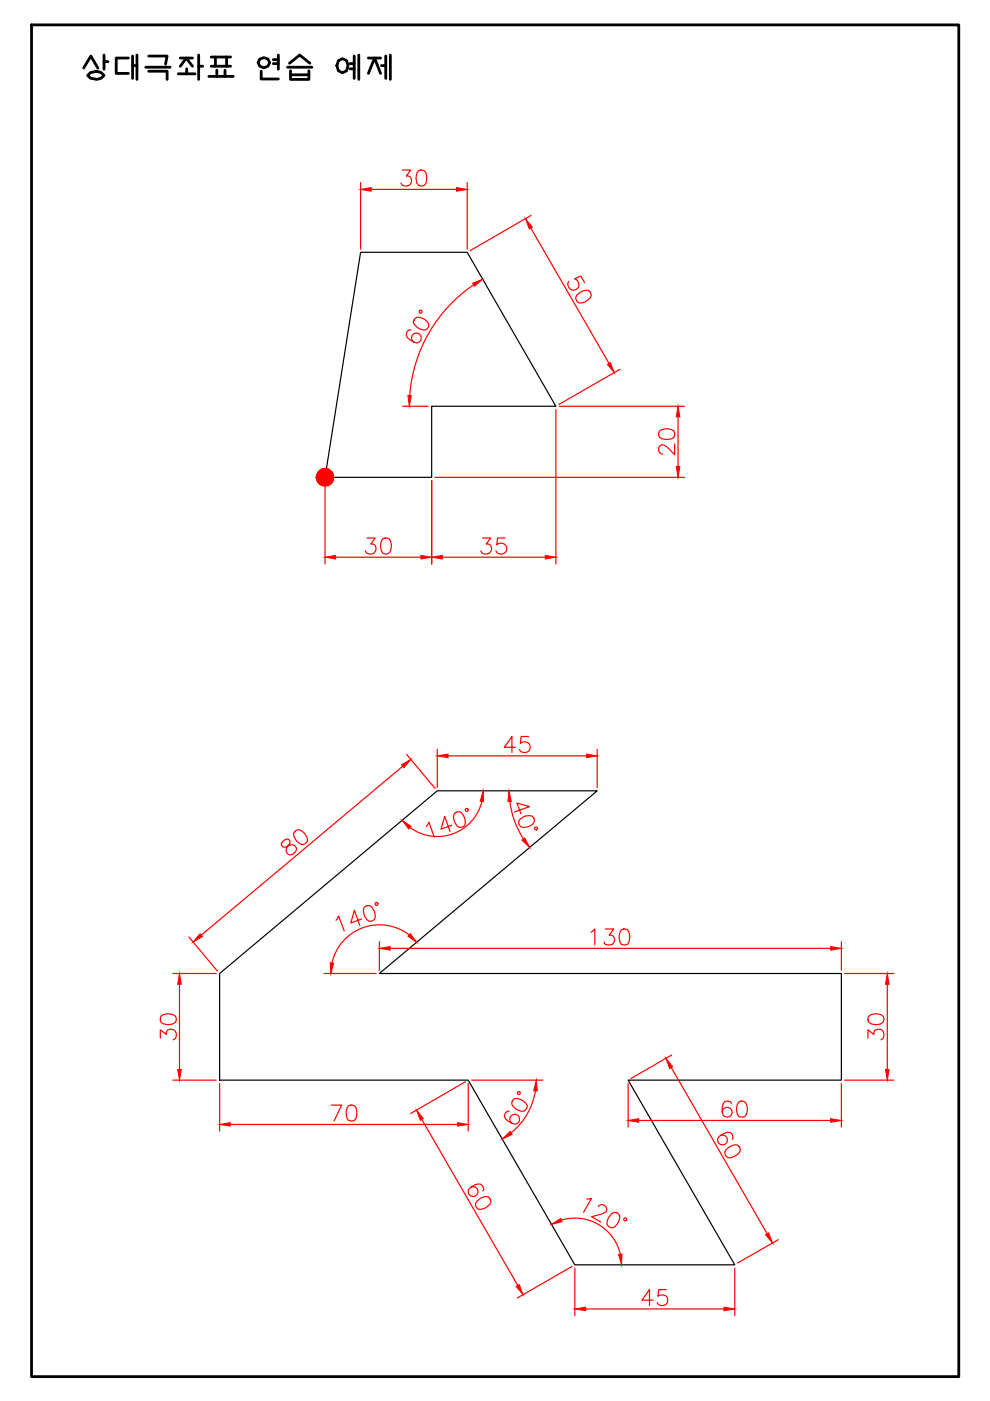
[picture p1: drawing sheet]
<svg xmlns="http://www.w3.org/2000/svg" width="210mm" height="297mm" viewBox="0 0 210 297" stroke-linecap="round" stroke-linejoin="round" font-family="sans-serif">
<defs><g id="words">
<text font-size="8.8" x="16.6" y="18">상대극좌표 연습 예제</text>
</g></defs>
<!-- layer: Model -->
<path d="M76.5 53.5h22.6l18.8 32.6h-26.4v15.1h-22.6zM46.6 206.4l46.1-38.7h33.9l-46.2 38.7h98v22.6h-45.2l22.6 39.2h-33.9l-22.6-39.2h-52.7z" fill="none" stroke="#000" stroke-width=".25"/>
<!-- layer: dim -->
<g fill="none" stroke="#f00" stroke-width=".25">
<path d="M76.5 38.7v14.1M85.3 36.1h1.8l-1 1.2a1.09 1.09 0 0 1 1.2 1.3 1.09 1.09 0 0 1-1.5 .8l-.5-.1-.3-.5M88.7 36.2a1.09 1.09 0 0 1 1.6 .5 3 3 0 0 1-.3 2.6 1.09 1.09 0 0 1-1.6-.5 2.67 2.67 0 0 1 .3-2.6zM99.1 38.7v14.1M78.7 40.2h18.1M112.5 48.3l16.6 28.7M112.6 45.7l-12.9 7.5M120.6 59.6a1.2 1.2 0 0 0 .2 1.7 1.2 1.2 0 0 0 1.7-.1 1.2 1.2 0 0 0-.1-1.7l-.6-.4 1.3-.6 .9 1.4M87.1 70a.96 .96 0 0 0-1 1.1 3.1 3.1 0 0 0 2.2 1.6 1.04 1.04 0 0 0 1-1.4 1.04 1.04 0 0 0-1.6-.5 1.04 1.04 0 0 0 0 1.7M87.9 67.6a1.54 1.54 0 0 1 2.2 .2l.6 .5a1.02 1.02 0 0 1 .1 1.2 1.02 1.02 0 0 1-1.1 .5 2.89 2.89 0 0 1-2.1-1.6zM100.4 60.4a31.1 31.1 0 0 0-13.5 23.5M122.3 62.6a3.1 3.1 0 0 1 2.4-1.1 1.1 1.1 0 0 1 .4 1.7 2.64 2.64 0 0 1-2.4 1 1.18 1.18 0 0 1-.4-1.6z"/>
<path d="M131.4 78.3l-12.9 7.5M85.3 86.1h5.5M117.9 86.9v32.7M118.6 86.1h26.6M139.8 91.4a2.75 2.75 0 0 1 3.1 0 1.2 1.2 0 0 1-.5 1.6 3.1 3.1 0 0 1-2.6-.3l-.1-.5zM143 94.1v2.3l-1.6-1.6a1.01 1.01 0 0 0-1.6-.2l-.1 .3v.7l.3 .5 .5 .2M143.8 88.4v10.5M68.9 101.9v17.7M71.2 118.1h18M77.8 114.1h1.7l-.9 1.2a1.09 1.09 0 0 1 1.1 1.3 1.09 1.09 0 0 1-1.4 .9l-.5-.2-.3-.5M81.2 114.2a1.15 1.15 0 0 1 1.6 .5 2.71 2.71 0 0 1-.3 2.6 1.07 1.07 0 0 1-1.6-.5 2.71 2.71 0 0 1 .3-2.6zM91.5 101.9v17.7"/>
<path d="M92.2 101.2h53M93.8 118.1h21.8M102.3 114.1h1.8l-1 1.2a1.1 1.1 0 0 1 1.2 1.3 1.1 1.1 0 0 1-1.6 .9l-.4-.2-.4-.5M107.1 114.1h-1.6l-.2 1.4a1.21 1.21 0 0 1 1.9 0 1.21 1.21 0 0 1-.3 1.8 1.21 1.21 0 0 1-1.7-.5M86.2 159.9l6 7.3M92.7 158.9v8.1M109.3 158.4h-2.4l1.6-2.2v3.3M112.1 156.2h-1.6l-.2 1.4a1.18 1.18 0 0 1 1.8 0 1.18 1.18 0 0 1-.2 1.8 1.18 1.18 0 0 1-1.7-.5M126.6 158.9v8.1M59.9 178.5l-.3 .4a.67 .67 0 0 0 1 .7 1.4 1.4 0 0 1 2.2 0l.1 .4a1.29 1.29 0 0 1-1.9 1.1 1.11 1.11 0 0 1 0-1.6l.3-.6a.65 .65 0 0 0-.4-1zM62.7 176.1a1.5 1.5 0 0 1 2 .8l.5 .8a1.06 1.06 0 0 1-.4 1.1 1.06 1.06 0 0 1-1.1 .1 2.8 2.8 0 0 1-1.5-2.2zM85.4 162.5l-42.7 35.8"/>
<path d="M90.4 175.2l.5-.9 1.2 3.2M95 160.3h29.4M95.8 174.9l-2.3 .9 .8-2.7 1.1 3.2M96.3 172.5a1.06 1.06 0 0 1 1.7 0 2.83 2.83 0 0 1 .6 2.5 1.11 1.11 0 0 1-1.7 .1 2.67 2.67 0 0 1-.6-2.6zM102.2 169.9a9.7 9.7 0 0 1-15.3 5.5M108.1 169.9a18.7 18.7 0 0 0 2.9 7.9M109.1 172.2l3.2-1.2-2.7-.7 .8 2.2M110.3 173.6a2.55 2.55 0 0 1 2.6-.6 1.1 1.1 0 0 1 0 1.7 2.67 2.67 0 0 1-2.5 .6 1.06 1.06 0 0 1-.1-1.7zM40 198.7l6.1 7.2M71.2 195.1l.6-.9 1.2 3.2M76.7 194.8l-2.3 .9 .7-2.7 1.2 3.2M77.2 192.4a1.1 1.1 0 0 1 1.7-.1 2.67 2.67 0 0 1 .5 2.6 1.06 1.06 0 0 1-1.6 .1 2.83 2.83 0 0 1-.6-2.6z"/>
<path d="M80.4 199.7v6M86.7 198.2a10.3 10.3 0 0 0-16.3 5.9M125.3 197.6l.8-.6v3.3M128.4 197h1.7l-.9 1.3a1.08 1.08 0 0 1 1.1 1.2 1.08 1.08 0 0 1-1.4 .8l-.5-.1-.3-.5M131.7 197.1a1.07 1.07 0 0 1 1.6 .5 2.85 2.85 0 0 1-.2 2.6 1.15 1.15 0 0 1-1.7-.5 2.85 2.85 0 0 1 .3-2.6zM178.4 199.7v6M34.1 215.5a2.56 2.56 0 0 1 3.1 0 1.07 1.07 0 0 1-.5 1.6 2.71 2.71 0 0 1-2.6-.4l-.1-.4zM36.7 206.4h9.1M38.1 208.7v18.1M68.7 206.4h11.1M82.7 201.1h93.4M179.1 206.4h10.4"/>
<path d="M184.2 215.5a2.49 2.49 0 0 1 3 0 1.09 1.09 0 0 1-.4 1.6 2.67 2.67 0 0 1-2.6-.4l-.2-.4zM188.1 208.7v18.1M34 220.1v-1.8l1.3 1a1.09 1.09 0 0 1 1.2-1.1 1.09 1.09 0 0 1 .9 1.5l-.2 .4-.5 .4M36.7 229h9.1M46.6 229.7v10.1M48.8 238.4h48.2M70.2 234.3h2.2l-1.6 3.4M73.9 234.5a1.14 1.14 0 0 1 1.6 .4 3 3 0 0 1-.3 2.6 1.09 1.09 0 0 1-1.6-.4 2.82 2.82 0 0 1 .3-2.6zM89.4 237.3l20.4 35.2M98.7 229.3l-11.6 6.8M99.3 229.7v10.1M100 229h15.1"/>
<path d="M107.9 235.6a.98 .98 0 0 0-.9 .6 .98 .98 0 0 0 .2 1l.6 .6 1.4 .6a1.05 1.05 0 0 0 1-1.4 1.05 1.05 0 0 0-1.6-.5 1.05 1.05 0 0 0-.1 1.7M108.8 233.2l.3-.3a2.74 2.74 0 0 1 2.7 1.6 1.16 1.16 0 0 1-1.2 1.1 2.69 2.69 0 0 1-2.1-1.6zM113.5 231.2a14.4 14.4 0 0 1-5.1 9M133.2 229.7v9.3M135.4 237.6h40.7M142.3 226.3l20.3 35.3M142.4 223.7l-8.6 5M155.1 234a1.01 1.01 0 0 0-1.5-.4 2.75 2.75 0 0 0 0 3.1 1.06 1.06 0 0 0 1.5-.4 1.06 1.06 0 0 0-.7-1.5 1.06 1.06 0 0 0-1.3 .9M156.7 233.6a1.07 1.07 0 0 1 1.6 .5 2.71 2.71 0 0 1-.4 2.6 1.15 1.15 0 0 1-1.6-.5 2.71 2.71 0 0 1 .4-2.6zM178.4 229.7v9.3M179.1 229h10.4M184 220.1v-1.8l1.3 1a1.06 1.06 0 0 1 1-1.1 1.06 1.06 0 0 1 1.1 .9 1.05 1.05 0 0 1-.6 1.4"/>
<path d="M99.9 251.7a1.05 1.05 0 0 1 1.4 .9 1.05 1.05 0 0 1-1.2 1.1 1.05 1.05 0 0 1-.7-1.5 2.95 2.95 0 0 1 2.5-1.1 1.04 1.04 0 0 1 .5 1.4M101 254.7a2.64 2.64 0 0 1 2.5-1 1.15 1.15 0 0 1 .3 1.7 3.1 3.1 0 0 1-2.4 1 1.1 1.1 0 0 1-.4-1.7zM119 258.7a9.9 9.9 0 0 1 12.5 7.2M124.4 254.2l1-.1-1.7 2.9M126.9 255.8a.86 .86 0 0 1 .9-.4l.6 .4a.82 .82 0 0 1-.3 1.3l-2.7 .9 2 1.1M129.8 257.3a1.02 1.02 0 0 1 1.1-.1 1.02 1.02 0 0 1 .5 1.1 2.89 2.89 0 0 1-1.6 2 1.09 1.09 0 0 1-1.1-1.2l.2-.8zM152.7 240.7a1.05 1.05 0 0 1 1.6 .8 1.05 1.05 0 0 1-1.2 1.2 1.05 1.05 0 0 1-.8-1.5 3.1 3.1 0 0 1 2.5-1.1 1.07 1.07 0 0 1 .4 1.4M153.9 243.8a2.76 2.76 0 0 1 2.4-1 1.1 1.1 0 0 1 .4 1.6 3.1 3.1 0 0 1-2.4 1 1.1 1.1 0 0 1-.4-1.6zM121.3 268.5l-11.6 6.7M121.9 268.8v10.1M124.2 277.5h29.3M138.5 275.7h-2.4l1.6-2.3v3.4"/>
<path d="M141.3 273.4h-1.6l-.2 1.5a1.21 1.21 0 0 1 1.8 0 1.21 1.21 0 0 1-.2 1.7 1.23 1.23 0 0 1-1.8-.4M155.8 268.8v10.1M165 262.8l-8.6 5"/>
<circle cx="89.2" cy="66.1" r=".32"/>
<circle cx="99" cy="171.7" r=".32"/>
<circle cx="113.6" cy="175.6" r=".32"/>
<circle cx="79.8" cy="191.7" r=".32"/>
<circle cx="110" cy="231.7" r=".32"/>
<circle cx="132.6" cy="258.5" r=".32"/>
</g>
<g fill="#f00" stroke="#f00" stroke-width=".21">
<path d="M46.6 238.4l2.2-.4v.7z"/>
<path d="M97 238l2.3 .4-2.3 .3z"/>
<path d="M88.3 235.4l1.4 1.7-.6 .4z"/>
<path d="M109.4 272.7l.7-.3 .8 2.1z"/>
<path d="M121.9 277.5l2.3-.4v.8z"/>
<path d="M153.5 277.1l2.3 .4-2.3 .4z"/>
<path d="M162.3 261.8l.7-.4 .8 2.2z"/>
<path d="M141.2 224.4l1.4 1.8-.6 .4z"/>
<path d="M133.2 237.6l2.2-.4v.7z"/>
<path d="M176.1 237.2l2.3 .4-2.3 .3z"/>
<path d="M187.7 226.8h.8l-.4 2.2z"/>
<path d="M188.1 206.4l.4 2.3h-.8z"/>
<path d="M176.1 200.7l2.3 .4-2.3 .4z"/>
<path d="M80.4 201.1l2.3-.4v.8z"/>
<path d="M92.7 160.3l2.3-.4v.7z"/>
<path d="M124.4 159.9l2.2 .4-2.2 .3z"/>
<path d="M85.1 162.2l2-1.2-1.5 1.8z"/>
<path d="M42.4 198l.5 .6-2 1.1z"/>
<path d="M38.1 206.4l.3 2.3h-.7z"/>
<path d="M37.7 226.8h.7l-.3 2.2z"/>
<path d="M85.3 173.9l1.9 1.3-.5 .6z"/>
<path d="M102.4 167.7l.1 2.3-.7-.1z"/>
<path d="M107.9 167.7l.5 2.2-.7 .1z"/>
<path d="M110.7 178.1l.6-.4 1 2z"/>
<path d="M87 197.9l1.3 1.9-1.8-1.3z"/>
<path d="M70 204.1l.7 .1-.6 2.2z"/>
<path d="M106.5 241.5l1.7-1.6 .4 .6z"/>
<path d="M113.7 229l.2 2.3h-.7z"/>
<path d="M131.1 266l.8-.1-.1 2.3z"/>
<path d="M116.9 259.6l2-1.3 .3 .7z"/>
<path d="M76.5 40.2l2.2-.4v.7z"/>
<path d="M96.8 39.8l2.3 .4-2.3 .3z"/>
<path d="M68.9 118.1l2.3-.3v.7z"/>
<path d="M89.2 117.8l2.3 .3-2.3 .4z"/>
<path d="M91.5 118.1l2.3-.3v.7z"/>
<path d="M115.6 117.8l2.3 .3-2.3 .4z"/>
<path d="M143.4 98.9h.7l-.3 2.3z"/>
<path d="M143.8 86.1l.3 2.3h-.7z"/>
<path d="M111.4 46.4l1.5 1.8-.7 .3z"/>
<path d="M128.8 77.2l.6-.3 .8 2.1z"/>
<path d="M100.2 60.1l2.1-.9-1.7 1.5z"/>
<path d="M86.5 83.8l.7 .1-.4 2.2z"/>
<path d="M68.9 101.2h1.9l-.1-.6zM68.9 101.2l1.5-1.1 .3 .5zM70 99.7l-1.1 1.5 1.5-1.1z"/>
<path d="M69.5 99.4l-.6 1.8 1.1-1.5zM68.9 99.3l.6 .1-.6 1.8zM68.3 99.4l.6 1.8v-1.9z"/>
<path d="M67.8 99.7l1.1 1.5-.6-1.8zM67.8 99.7l1.1 1.5-1.5-1.1zM67.4 100.1l-.3 .5 1.8 .6z"/>
<path d="M67.1 100.6l-.1 .6h1.9zM67 101.2h1.9l-1.8 .6zM67.1 101.8l.3 .5 1.5-1.1z"/>
<path d="M67.4 102.3l.4 .4 1.1-1.5zM68.9 101.2l-.6 1.8-.5-.3zM68.9 101.2l-.6 1.8 .6 .1z"/>
<path d="M68.9 101.2v1.9l.6-.1zM68.9 101.2l1.1 1.5-.5 .3zM68.9 101.2l1.1 1.5 .4-.4z"/>
<path d="M68.9 101.2l1.5 1.1 .3-.5zM68.9 101.2h1.9l-.1 .6z"/>
</g>
<!-- layer: boder -->
<path d="M6.7 5.3h196.6v286.6h-196.6z" fill="none" stroke="#000" stroke-width=".59"/>
<use href="#words"/>
</svg>
